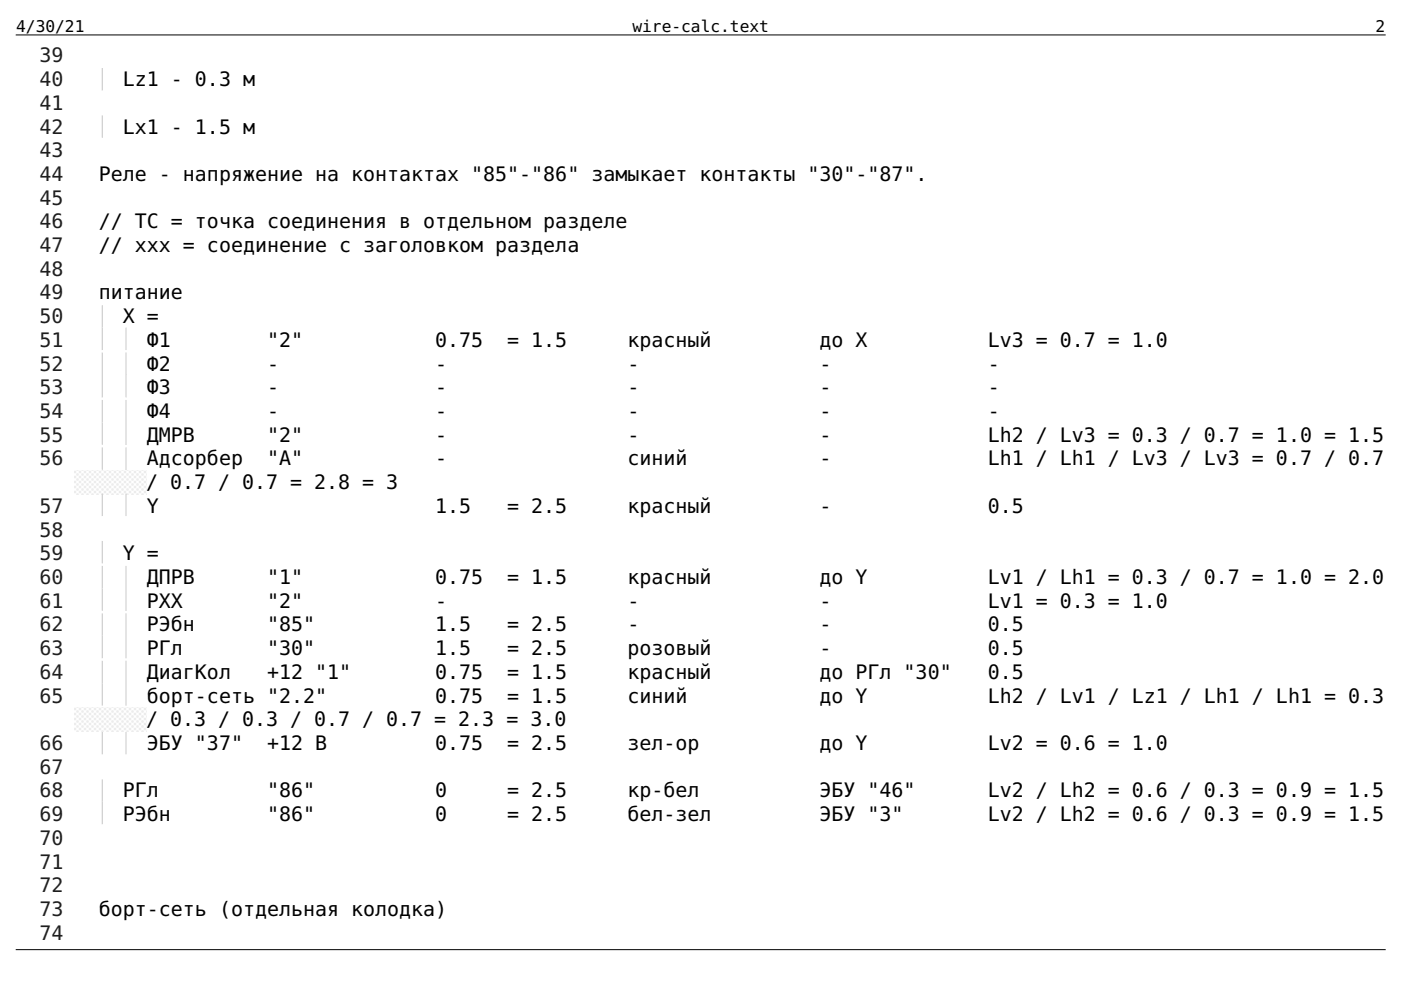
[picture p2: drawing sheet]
<svg xmlns="http://www.w3.org/2000/svg" width="297mm" height="210mm" viewBox="0 0 297 210" stroke-linecap="round" stroke-linejoin="round" font-family="sans-serif">
<defs><g id="words">
<g font-size="4.2" fill="#1f1f1f">
<text x="8.4" y="13.2">39</text>
<text x="8.4" y="18.3">40</text>
<text x="8.4" y="23.3">41</text>
<text x="8.4" y="28.3">42</text>
<text x="8.4" y="33.3">43</text>
<text x="8.4" y="38.4">44</text>
<text x="8.4" y="43.4">45</text>
<text x="8.4" y="48.4">46</text>
<text x="8.4" y="53.4">47</text>
<text x="8.4" y="58.5">48</text>
<text x="8.4" y="63.5">49</text>
<text x="8.4" y="68.5">50</text>
<text x="8.4" y="73.6">51</text>
<text x="8.4" y="78.6">52</text>
<text x="8.4" y="83.6">53</text>
<text x="8.4" y="88.6">54</text>
<text x="8.4" y="93.7">55</text>
<text x="8.4" y="98.7">56</text>
<text x="8.4" y="108.7">57</text>
<text x="8.4" y="113.8">58</text>
<text x="8.4" y="118.8">59</text>
<text x="8.4" y="123.8">60</text>
<text x="8.4" y="128.9">61</text>
<text x="8.4" y="133.9">62</text>
<text x="8.4" y="138.9">63</text>
<text x="8.4" y="143.9">64</text>
<text x="8.4" y="149">65</text>
<text x="8.4" y="159">66</text>
<text x="8.4" y="164">67</text>
<text x="8.4" y="169.1">68</text>
<text x="8.4" y="174.1">69</text>
<text x="8.4" y="179.1">70</text>
<text x="8.4" y="184.2">71</text>
<text x="8.4" y="189.2">72</text>
<text x="8.4" y="194.2">73</text>
<text x="8.4" y="199.2">74</text>
</g>
<g font-size="4.2">
<text x="26.1" y="18.3">Lz1 - 0.3 м</text>
<text x="26.1" y="28.3">Lx1 - 1.5 м</text>
<text x="21" y="38.4">Реле - напряжение на контактах &quot;85&quot;-&quot;86&quot; замыкает контакты &quot;30&quot;-&quot;87&quot;.</text>
<text x="21" y="48.4">// ТС = точка соединения в отдельном разделе</text>
<text x="21" y="53.4">// xxx = соединение с заголовком раздела</text>
<text x="21" y="63.5">питание</text>
<text x="26.1" y="68.5">X =</text>
<text x="31.2" y="73.6">Ф1</text>
<text x="56.6" y="73.6">&quot;2&quot;</text>
<text x="92.3" y="73.6">0.75</text>
<text x="107.6" y="73.6">= 1.5</text>
<text x="133" y="73.6">красный</text>
<text x="173.8" y="73.6">до X</text>
<text x="209.4" y="73.6">Lv3 = 0.7 = 1.0</text>
<text x="31.2" y="78.6">Ф2</text>
<text x="31.2" y="83.6">Ф3</text>
<text x="56.6" y="78.6">-</text>
<text x="56.6" y="83.6">-</text>
<text x="92.3" y="78.6">-</text>
<text x="92.3" y="83.6">-</text>
<text x="133" y="78.6">-</text>
<text x="133" y="83.6">-</text>
<text x="173.8" y="78.6">-</text>
<text x="173.8" y="83.6">-</text>
<text x="209.4" y="78.6">-</text>
<text x="209.4" y="83.6">-</text>
<text x="31.2" y="88.6">Ф4</text>
<text x="56.6" y="88.6">-</text>
<text x="92.3" y="88.6">-</text>
<text x="133" y="88.6">-</text>
<text x="173.8" y="88.6">-</text>
<text x="209.4" y="88.6">-</text>
<text x="31.2" y="93.7">ДМРВ</text>
<text x="56.6" y="93.7">&quot;2&quot;</text>
<text x="92.3" y="93.7">-</text>
<text x="133" y="93.7">-</text>
<text x="173.8" y="93.7">-</text>
<text x="209.4" y="93.7">Lh2 / Lv3 = 0.3 / 0.7 = 1.0 = 1.5</text>
<text x="31.2" y="98.7">Адсорбер</text>
<text x="56.6" y="98.7">&quot;А&quot;</text>
<text x="92.3" y="98.7">-</text>
<text x="133" y="98.7">синий</text>
<text x="173.8" y="98.7">-</text>
<text x="209.4" y="98.7">Lh1 / Lh1 / Lv3 / Lv3 = 0.7 / 0.7</text>
<text x="31" y="103.7">/ 0.7 / 0.7 = 2.8 = 3</text>
<text x="31.2" y="108.7">Y</text>
<text x="92.3" y="108.7">1.5</text>
<text x="107.6" y="108.7">= 2.5</text>
<text x="133" y="108.7">красный</text>
<text x="173.8" y="108.7">-</text>
<text x="209.4" y="108.7">0.5</text>
<text x="26.1" y="118.8">Y =</text>
<text x="31.2" y="123.8">ДПРВ</text>
<text x="56.6" y="123.8">&quot;1&quot;</text>
<text x="92.3" y="123.8">0.75</text>
<text x="107.6" y="123.8">= 1.5</text>
<text x="133" y="123.8">красный</text>
<text x="173.8" y="123.8">до Y</text>
<text x="209.4" y="123.8">Lv1 / Lh1 = 0.3 / 0.7 = 1.0 = 2.0</text>
<text x="31.2" y="128.9">РХХ</text>
<text x="56.6" y="128.9">&quot;2&quot;</text>
<text x="92.3" y="128.9">-</text>
<text x="133" y="128.9">-</text>
<text x="173.8" y="128.9">-</text>
<text x="209.4" y="128.9">Lv1 = 0.3 = 1.0</text>
<text x="31.2" y="133.9">РЭбн</text>
<text x="56.6" y="133.9">&quot;85&quot;</text>
<text x="92.3" y="133.9">1.5</text>
<text x="107.6" y="133.9">= 2.5</text>
<text x="133" y="133.9">-</text>
<text x="173.8" y="133.9">-</text>
<text x="209.4" y="133.9">0.5</text>
<text x="31.2" y="138.9">РГл</text>
<text x="31.2" y="143.9">ДиагКол</text>
<text x="56.6" y="138.9">&quot;30&quot;</text>
<text x="56.6" y="143.9">+12 &quot;1&quot;</text>
<text x="92.3" y="138.9">1.5</text>
<text x="92.3" y="143.9">0.75</text>
<text x="107.6" y="138.9">= 2.5</text>
<text x="107.6" y="143.9">= 1.5</text>
<text x="133" y="138.9">розовый</text>
<text x="133" y="143.9">красный</text>
<text x="173.8" y="138.9">-</text>
<text x="173.8" y="143.9">до РГл &quot;30&quot;</text>
<text x="209.4" y="138.9">0.5</text>
<text x="209.4" y="143.9">0.5</text>
<text x="31.2" y="149">борт-сеть &quot;2.2&quot;</text>
<text x="92.3" y="149">0.75</text>
<text x="107.6" y="149">= 1.5</text>
<text x="133" y="149">синий</text>
<text x="173.8" y="149">до Y</text>
<text x="209.4" y="149">Lh2 / Lv1 / Lz1 / Lh1 / Lh1 = 0.3</text>
<text x="31" y="154">/ 0.3 / 0.3 / 0.7 / 0.7 = 2.3 = 3.0</text>
<text x="31.2" y="159">ЭБУ &quot;37&quot;</text>
<text x="56.6" y="159">+12 В</text>
<text x="92.3" y="159">0.75</text>
<text x="107.6" y="159">= 2.5</text>
<text x="133" y="159">зел-ор</text>
<text x="173.8" y="159">до Y</text>
<text x="209.4" y="159">Lv2 = 0.6 = 1.0</text>
<text x="26.1" y="169.1">РГл</text>
<text x="56.6" y="169.1">&quot;86&quot;</text>
<text x="92.3" y="169.1">0</text>
<text x="107.6" y="169.1">= 2.5</text>
<text x="133" y="169.1">кр-бел</text>
<text x="173.8" y="169.1">ЭБУ &quot;46&quot;</text>
<text x="209.4" y="169.1">Lv2 / Lh2 = 0.6 / 0.3 = 0.9 = 1.5</text>
<text x="26.1" y="174.1">РЭбн</text>
<text x="56.6" y="174.1">&quot;86&quot;</text>
<text x="92.3" y="174.1">0</text>
<text x="107.6" y="174.1">= 2.5</text>
<text x="133" y="174.1">бел-зел</text>
<text x="173.8" y="174.1">ЭБУ &quot;3&quot;</text>
<text x="209.4" y="174.1">Lv2 / Lh2 = 0.6 / 0.3 = 0.9 = 1.5</text>
<text x="21" y="194.2">борт-сеть (отдельная колодка)</text>
</g>
<g font-size="3.4">
<text x="3.4" y="6.9">4/30/21</text>
<text x="134.1" y="6.9">wire-calc.text</text>
<text x="291.6" y="6.9">2</text>
</g>
</g></defs>
<path d="M3.4 7.4h290.3M3.4 201.3h290.3" fill="none" stroke="#000" stroke-width=".21"/>
<path d="M21.7 14.3v4.8M21.7 24.3v4.8M21.7 64.6v4.7M21.7 74.6v4.8M26.7 74.6v4.8M21.7 84.7v4.7M21.7 94.7v4.8M26.7 84.7v4.7M26.7 94.7v4.8" fill="none" stroke="#d2d2d2" stroke-width=".26" stroke-dasharray=".3 .3" stroke-dashoffset=".3"/>
<path d="M21.7 69.6v4.7M21.7 79.6v4.8M26.7 69.6v4.7M26.7 79.6v4.8M21.7 89.7v4.8M26.7 89.7v4.8" fill="none" stroke="#d2d2d2" stroke-width=".26" stroke-dasharray=".3 .3"/>
<path d="M15.9 99.7h15.1v5.1h-15.1z" fill="#ededed"/>
<path d="M21.7 104.8v4.7M21.7 114.8v4.8M26.7 104.8v4.7M21.7 124.9v4.7M21.7 134.9v4.8M26.7 124.9v4.7M26.7 134.9v4.8M21.7 145v4.8M26.7 145v4.8" fill="none" stroke="#d2d2d2" stroke-width=".26" stroke-dasharray=".3 .3"/>
<path d="M21.7 119.9v4.7M26.7 119.9v4.7M21.7 129.9v4.8M21.7 140v4.7M26.7 129.9v4.8M26.7 140v4.7" fill="none" stroke="#d2d2d2" stroke-width=".26" stroke-dasharray=".3 .3" stroke-dashoffset=".3"/>
<path d="M15.9 150h15.1v5h-15.1z" fill="#ededed"/>
<path d="M21.7 155v4.8M26.7 155v4.8M21.7 165.1v4.8" fill="none" stroke="#d2d2d2" stroke-width=".26" stroke-dasharray=".3 .3" stroke-dashoffset=".3"/>
<path d="M21.7 170.1v4.8" fill="none" stroke="#d2d2d2" stroke-width=".26" stroke-dasharray=".3 .3"/>
<use href="#words"/>
</svg>
